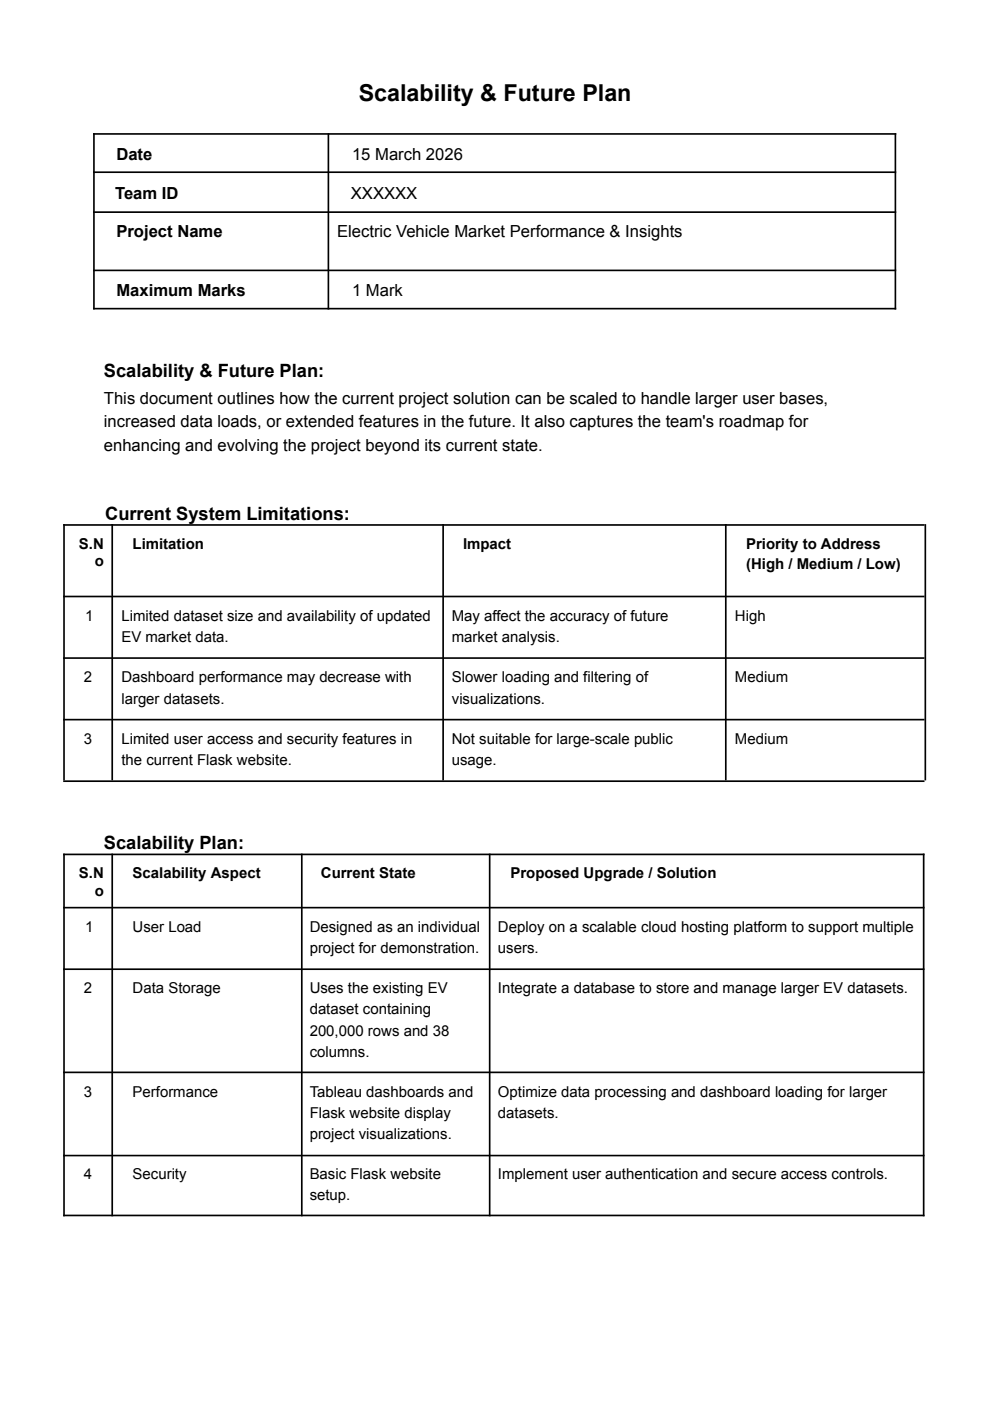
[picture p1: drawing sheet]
<svg xmlns="http://www.w3.org/2000/svg" width="210mm" height="297mm" viewBox="0 0 210 297" stroke-linecap="round" stroke-linejoin="round" font-family="sans-serif">
<defs><g id="words">
<text font-size="4.9" x="76.1" y="21.5">Scalability &amp; Future Plan</text>
<g font-size="3.9">
<text x="22" y="80">Scalability &amp; Future Plan:</text>
<text x="22.3" y="110.3">Current System Limitations:</text>
<text x="22" y="180">Scalability Plan:</text>
</g>
<g font-size="3.5">
<text x="24.7" y="33.9">Date</text>
<text x="74.7" y="33.9">15 March 2026</text>
<text x="24.4" y="42.1">Team ID</text>
<text x="74.4" y="42.1">XXXXXX</text>
<text x="24.7" y="50.3">Project Name</text>
<text x="71.5" y="50.3">Electric Vehicle Market Performance &amp; Insights</text>
<text x="24.7" y="62.7">Maximum Marks</text>
<text x="74.7" y="62.7">1 Mark</text>
<text x="22" y="85.6">This document outlines how the current project solution can be scaled to handle larger user bases,</text>
<text x="22" y="90.5">increased data loads, or extended features in the future. It also captures the team's roadmap for</text>
<text x="22" y="95.5">enhancing and evolving the project beyond its current state.</text>
</g>
<g font-size="3.2">
<text x="16.8" y="116.4">S.N</text>
<text x="28.1" y="116.4">Limitation</text>
<text x="98.2" y="116.4">Impact</text>
<text x="158.3" y="116.4">Priority to Address</text>
<text x="20.1" y="120.1">o</text>
<text x="158.3" y="120.6">(High / Medium / Low)</text>
<text x="18.1" y="131.7">1</text>
<text x="25.8" y="131.7">Limited dataset size and availability of updated</text>
<text x="95.9" y="131.7">May affect the accuracy of future</text>
<text x="155.9" y="131.7">High</text>
<text x="25.8" y="136.2">EV market data.</text>
<text x="95.9" y="136.2">market analysis.</text>
<text x="17.8" y="144.7">2</text>
<text x="25.8" y="144.7">Dashboard performance may decrease with</text>
<text x="25.8" y="149.2">larger datasets.</text>
<text x="95.9" y="144.7">Slower loading and filtering of</text>
<text x="95.9" y="149.2">visualizations.</text>
<text x="155.9" y="144.7">Medium</text>
<text x="17.8" y="157.7">3</text>
<text x="25.8" y="157.7">Limited user access and security features in</text>
<text x="95.9" y="157.7">Not suitable for large-scale public</text>
<text x="155.9" y="157.7">Medium</text>
<text x="25.8" y="162.2">the current Flask website.</text>
<text x="95.9" y="162.2">usage.</text>
<text x="16.8" y="186.2">S.N</text>
<text x="20.1" y="189.9">o</text>
<text x="28.1" y="186.2">Scalability Aspect</text>
<text x="68.1" y="186.2">Current State</text>
<text x="108.3" y="186.2">Proposed Upgrade / Solution</text>
<text x="18.1" y="197.6">1</text>
<text x="28.1" y="197.6">User Load</text>
<text x="65.7" y="197.6">Designed as an individual</text>
<text x="105.7" y="197.6">Deploy on a scalable cloud hosting platform to support multiple</text>
<text x="65.7" y="202.1">project for demonstration.</text>
<text x="105.7" y="202.1">users.</text>
<text x="17.8" y="210.6">2</text>
<text x="28.1" y="210.6">Data Storage</text>
<text x="65.7" y="210.6">Uses the existing EV</text>
<text x="65.7" y="215.1">dataset containing</text>
<text x="105.7" y="210.6">Integrate a database to store and manage larger EV datasets.</text>
<text x="65.7" y="219.6">200,000 rows and 38</text>
<text x="65.7" y="224.1">columns.</text>
<text x="17.8" y="232.5">3</text>
<text x="28.1" y="232.5">Performance</text>
<text x="65.7" y="232.5">Tableau dashboards and</text>
<text x="105.7" y="232.5">Optimize data processing and dashboard loading for larger</text>
<text x="65.7" y="237">Flask website display</text>
<text x="105.7" y="237">datasets.</text>
<text x="65.7" y="241.5">project visualizations.</text>
<text x="17.8" y="250">4</text>
<text x="28.1" y="250">Security</text>
<text x="65.7" y="250">Basic Flask website</text>
<text x="105.7" y="250">Implement user authentication and secure access controls.</text>
<text x="65.7" y="254.5">setup.</text>
</g>
</g></defs>
<g fill="none" stroke="#000" stroke-width=".35">
<path d="M19.8 28.4h170.3M19.8 36.5h170.3M19.9 28.2v37.4M69.7 28.2v37.4M190 28.2v37.4M19.8 45h170.3M19.8 57.3h170.3M19.8 65.4h170.3M13.4 111.3h182.7M13.6 111.1v54.4M23.8 111.1v54.4M94 111.1v54.4"/>
<path d="M154 111.1v54.4M196.3 111.1v54.4M13.4 126.5h182.7M13.4 139.5h182.7M13.4 152.6h182.7M13.4 165.6h182.7M13.4 181.2h182.7M13.4 192.4h182.7M13.6 181v76.9M23.8 181v76.9M64 181v76.9M103.9 181v76.9"/>
<path d="M196 181v76.9M13.4 205.5h182.7M13.4 227.4h182.7M13.4 245h182.7M13.4 257.7h182.7"/>
</g>
<use href="#words"/>
</svg>
